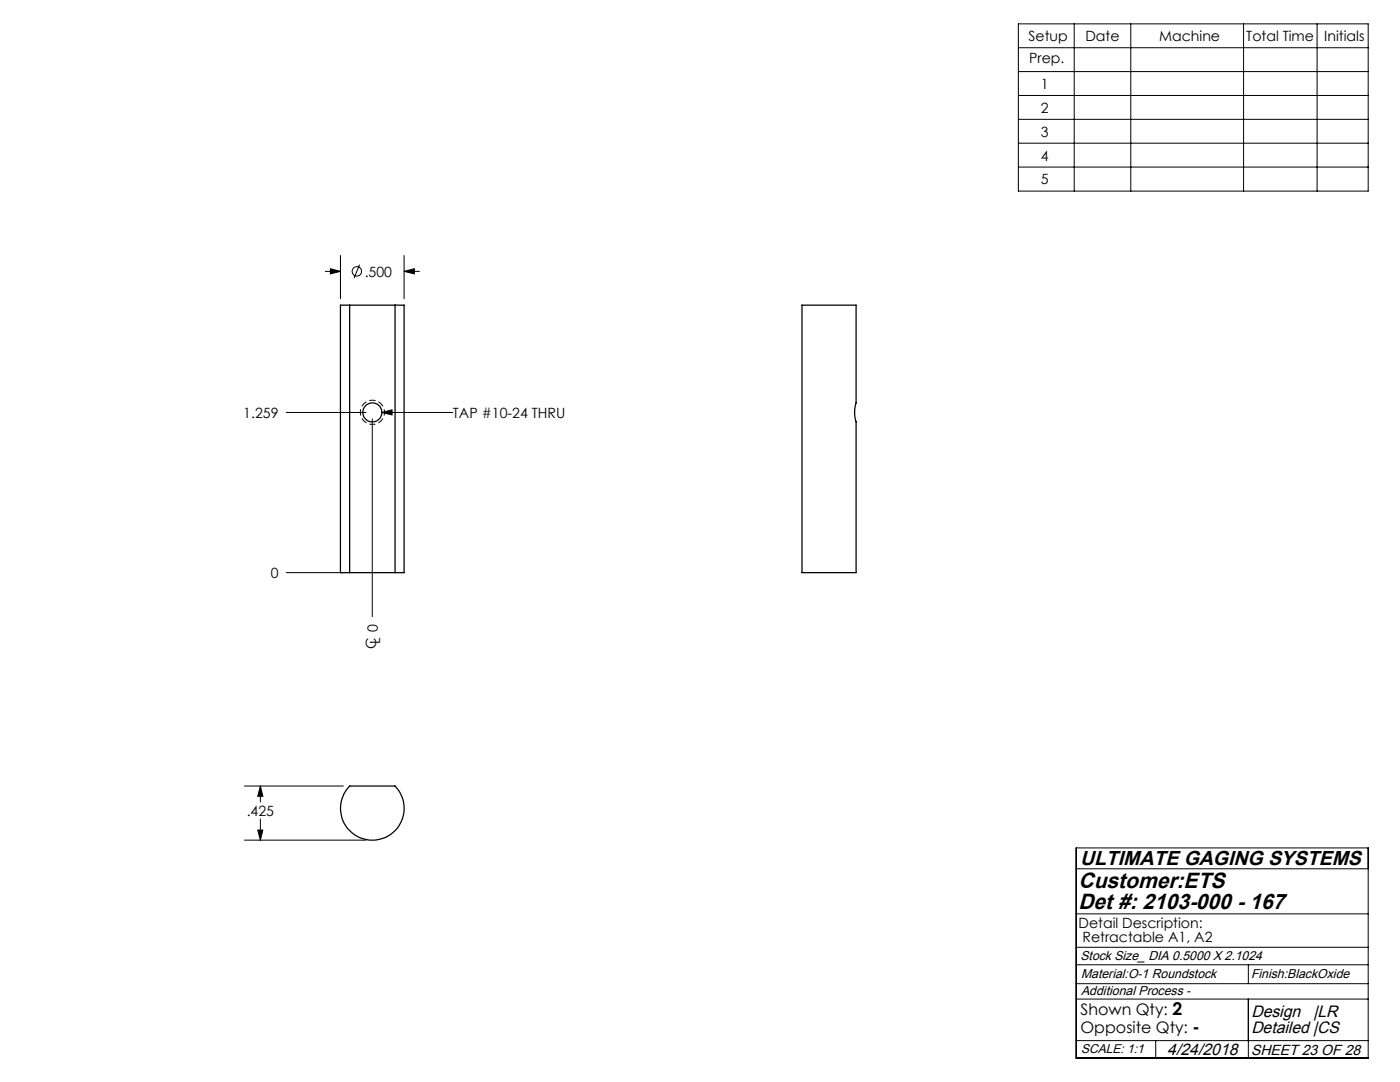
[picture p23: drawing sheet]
<svg xmlns="http://www.w3.org/2000/svg" width="279mm" height="216mm" viewBox="0 0 279 216" stroke-linecap="round" stroke-linejoin="round" font-family="sans-serif">
<defs><g id="words">
<g font-size="4.4">
<text x="215.2" y="177.1">Customer:ETS</text>
<text x="215.2" y="181.4">Det #: 2103-000 - 167</text>
</g>
<text font-size="4" x="215.5" y="172.6">ULTIMATE GAGING SYSTEMS</text>
<g font-size="3.3">
<text x="249.7" y="202.9">Design</text>
<text x="262.1" y="202.9">|LR</text>
<text x="249.7" y="206.1">Detailed |CS</text>
<text x="233" y="210.4">4/24/2018</text>
</g>
<g font-size="3.2">
<text x="215.6" y="202.6">Shown Qty: 2</text>
<text x="215.6" y="206.1">Opposite Qty: -</text>
</g>
<text font-size="2.9" x="249.7" y="210.4">SHEET 23 OF 28</text>
<g font-size="2.8">
<text x="205.3" y="8.1">Setup</text>
<text x="216.6" y="8.1">Date</text>
<text x="231.3" y="8.1">Machine</text>
<text x="248.7" y="8.1">Total Time</text>
<text x="264.3" y="8.1">Initials</text>
<text x="205.4" y="12.7">Prep.</text>
<text x="207.7" y="17.7">1</text>
<text x="207.7" y="22.5">2</text>
<text x="207.7" y="27.3">3</text>
<text x="207.7" y="32">4</text>
<text x="207.7" y="36.7">5</text>
<text x="72.8" y="55.2">.500</text>
<text x="48.5" y="83.3">1.259</text>
<text x="90.4" y="83.3">TAP #10-24 THRU</text>
<text x="54" y="115.3">0</text>
<text x="75.1" y="129.5" transform="rotate(-90 75.1 129.5)">C</text>
<text x="75.9" y="128.5" transform="rotate(-90 75.9 128.5)">L 0</text>
<text x="49.2" y="162.8">.425</text>
<text x="215.2" y="185.1">Detail Description:</text>
<text x="216" y="188">Retractable A1, A2</text>
</g>
<g font-size="2.6">
<text x="215.6" y="191.5">Stock Size_ DIA 0.5000 X 2.1024</text>
<text x="215.8" y="195.2">Material:O-1 Roundstock</text>
<text x="249.7" y="195.2">Finish:BlackOxide</text>
<text x="215.8" y="198.6">Additional Process -</text>
</g>
<text font-size="2.5" x="215.8" y="210">SCALE: 1:1</text>
</g></defs>
<g fill="none" stroke="#000" stroke-width=".2">
<path d="M203.2 4.8h69.9v33.3h-69.9zM203.2 9.5h69.9M203.2 14.3h69.9M203.2 19.1h69.9M214.4 4.8v33.3M225.7 4.8v33.3M248.2 4.8v33.3M262.9 4.8v33.3M203.2 23.8h69.9M203.2 28.6h69.9M203.2 33.3h69.9M64.9 54.2h3"/>
<path d="M65.9 53.6l2 .6-2 .4zM67.9 51v8.6M71.8 52.8l-1.1 2.7M80.6 54.2l2.1-.6v1zM80.6 51v8.6M80.6 54.2h3.1M57.1 82.3h15.9M74.3 83.6v39.4M76.2 82.3l2-.5v1zM76.2 82.3h14.2M57.1 114.3h11.4M48.8 156.8h19.7"/>
<path d="M52 156.8l.5 2.1h-1.1zM52 156.8v3.2M48.8 167.6h24.2M51.4 165.6h1.1l-.5 2zM52 163.4v4.2M214.8 169.2h58.3v41.9h-58.3zM214.8 173.4h58.3M214.8 196.3h58.3M214.8 192.5h58.3M214.8 189h58.3M214.8 199.4h58.3M214.8 182.4h58.3"/>
<path d="M249.1 192.5v3.8M249.1 199.4v11.7M214.8 207.6h58.3M230.6 207.6v3.5"/>
<circle cx="71.2" cy="54.1" r=".95"/>
</g>
<path d="M74.3 84.7a2.41 2.41 0 0 1-2.1-3.6 2.41 2.41 0 0 1 4.1-.2 2.41 2.41 0 0 1-1.8 3.8h-.2" fill="none" stroke="#000" stroke-width=".2" stroke-dasharray="1.3 .6" stroke-dashoffset=".7" stroke-linecap="butt"/>
<path d="M76.2 82.3l2 .5v-1zM80.6 54.2l2.1-.6v1zM65.9 53.6l2 .6-2 .4zM52 156.8l.5 2.1h-1.1zM51.4 165.6h1.1l-.5 2z" fill="#000"/>
<g fill="none" stroke="#000" stroke-width=".25">
<path d="M69.8 60.9h-1.9v53.4h1.9M69.8 60.9v53.4M69.8 60.9h9M78.8 60.9h1.8v53.4h-1.8M78.8 60.9v53.4M160.1 60.9h10.8v19.5a6.4 6.4 0 0 0 0 3.8v30.1h-10.8zM69.8 114.3h9M69.8 156.8h9a6.3 6.3 0 0 1 0 9 6.3 6.3 0 0 1-9 0 6.3 6.3 0 0 1 0-9z"/>
<circle cx="74.3" cy="82.3" r="1.9"/>
</g>
<use href="#words"/>
</svg>
